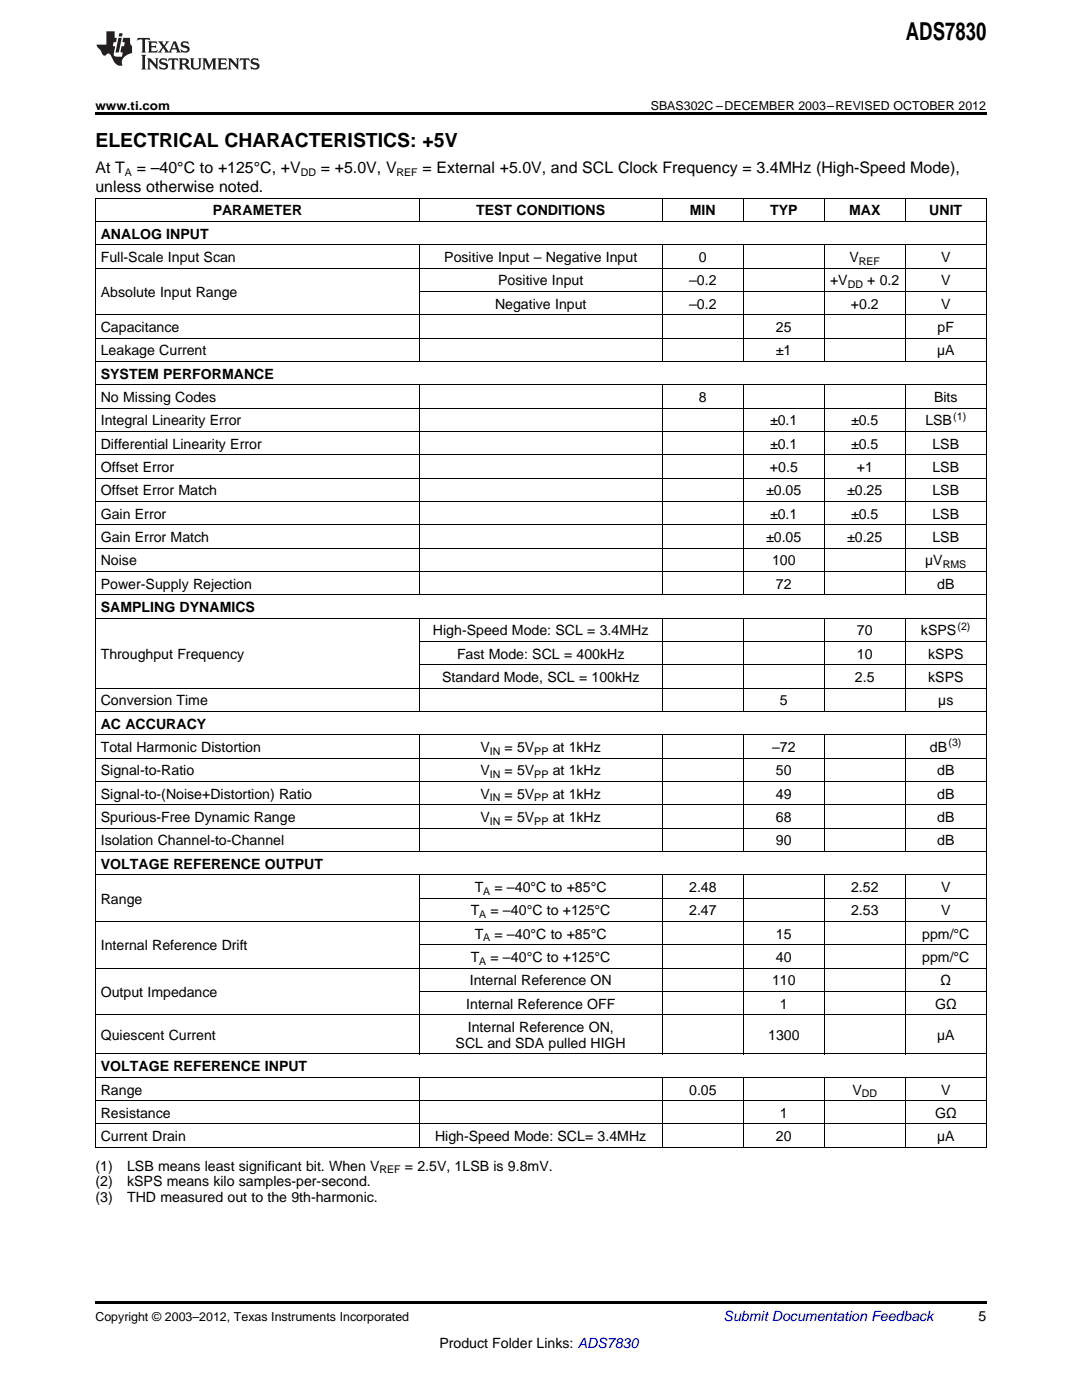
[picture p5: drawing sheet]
<svg xmlns="http://www.w3.org/2000/svg" width="216mm" height="279mm" viewBox="0 0 216 279" stroke-linecap="round" stroke-linejoin="round" font-family="sans-serif">
<defs><g id="words">
<text font-size="4.9" x="180.8" y="7.9">ADS7830</text>
<text font-size="3.9" x="19" y="29.3">ELECTRICAL CHARACTERISTICS: +5V</text>
<g font-size="3.2">
<text x="19" y="34.4">At T</text>
<text x="27.3" y="34.4">= –40°C to +125°C, +V</text>
<text x="64" y="34.4">= +5.0V, V</text>
<text x="84.3" y="34.4">= External +5.0V, and SCL Clock Frequency = 3.4MHz (High-Speed Mode),</text>
<text x="19" y="38.3">unless otherwise noted.</text>
</g>
<g font-size="2.8">
<text x="20.1" y="47.6">ANALOG INPUT</text>
<text x="42.4" y="43">PARAMETER</text>
<text x="95" y="43">TEST CONDITIONS</text>
<text x="137.7" y="43">MIN</text>
<text x="153.7" y="43">TYP</text>
<text x="169.4" y="43">MAX</text>
<text x="185.4" y="43">UNIT</text>
<text x="20.1" y="52.3">Full-Scale Input Scan</text>
<text x="88.7" y="52.3">Positive Input – Negative Input</text>
<text x="139.5" y="52.3">0</text>
<text x="169.5" y="52.3">V</text>
<text x="187.8" y="52.3">V</text>
<text x="20.1" y="59.3">Absolute Input Range</text>
<text x="99.4" y="56.9">Positive Input</text>
<text x="137.5" y="56.9">–0.2</text>
<text x="165.6" y="56.9">+V</text>
<text x="173" y="56.9">+ 0.2</text>
<text x="187.8" y="56.9">V</text>
<text x="98.8" y="61.6">Negative Input</text>
<text x="137.5" y="61.6">–0.2</text>
<text x="169.8" y="61.6">+0.2</text>
<text x="187.8" y="61.6">V</text>
<text x="20.1" y="66.3">Capacitance</text>
<text x="20.1" y="70.9">Leakage Current</text>
<text x="154.8" y="66.3">25</text>
<text x="154.8" y="70.9">±1</text>
<text x="187" y="70.9">µA</text>
<text x="187.1" y="66.3">pF</text>
<text x="20.1" y="75.6">SYSTEM PERFORMANCE</text>
<text x="20.1" y="80.2">No Missing Codes</text>
<text x="139.5" y="80.2">8</text>
<text x="186.4" y="80.2">Bits</text>
<text x="20.1" y="84.9">Integral Linearity Error</text>
<text x="20.1" y="89.5">Differential Linearity Error</text>
<text x="153.7" y="84.9">±0.1</text>
<text x="153.7" y="89.5">±0.1</text>
<text x="169.8" y="84.9">±0.5</text>
<text x="169.8" y="89.5">±0.5</text>
<text x="184.6" y="84.9">LSB</text>
<text x="186.1" y="89.5">LSB</text>
<text x="20.1" y="94.2">Offset Error</text>
<text x="153.6" y="94.2">+0.5</text>
<text x="171" y="94.2">+1</text>
<text x="186.1" y="94.2">LSB</text>
<text x="20.1" y="98.8">Offset Error Match</text>
<text x="152.9" y="98.8">±0.05</text>
<text x="169.1" y="98.8">±0.25</text>
<text x="186.1" y="98.8">LSB</text>
<text x="20.1" y="103.5">Gain Error</text>
<text x="153.7" y="103.5">±0.1</text>
<text x="169.8" y="103.5">±0.5</text>
<text x="186.1" y="103.5">LSB</text>
<text x="20.1" y="108.2">Gain Error Match</text>
<text x="20.1" y="112.8">Noise</text>
<text x="152.9" y="108.2">±0.05</text>
<text x="154.1" y="112.8">100</text>
<text x="169.1" y="108.2">±0.25</text>
<text x="184.6" y="112.8">µV</text>
<text x="186.1" y="108.2">LSB</text>
<text x="20.1" y="117.5">Power-Supply Rejection</text>
<text x="154.8" y="117.5">72</text>
<text x="187" y="117.5">dB</text>
<text x="20.1" y="122.1">SAMPLING DYNAMICS</text>
<text x="20.1" y="131.4">Throughput Frequency</text>
<text x="86.4" y="126.8">High-Speed Mode: SCL = 3.4MHz</text>
<text x="91.2" y="131.4">Fast Mode: SCL = 400kHz</text>
<text x="171" y="126.8">70</text>
<text x="171" y="131.4">10</text>
<text x="183.8" y="126.8">kSPS</text>
<text x="185.2" y="131.4">kSPS</text>
<text x="88.2" y="136.1">Standard Mode, SCL = 100kHz</text>
<text x="170.6" y="136.1">2.5</text>
<text x="185.2" y="136.1">kSPS</text>
<text x="20.1" y="140.8">Conversion Time</text>
<text x="155.6" y="140.8">5</text>
<text x="187.2" y="140.8">µs</text>
<text x="20.1" y="145.4">AC ACCURACY</text>
<text x="20.1" y="150.1">Total Harmonic Distortion</text>
<text x="20.1" y="154.7">Signal-to-Ratio</text>
<text x="95.8" y="150.1">V</text>
<text x="95.8" y="154.7">V</text>
<text x="100.7" y="150.1">= 5V</text>
<text x="100.7" y="154.7">= 5V</text>
<text x="110.3" y="150.1">at 1kHz</text>
<text x="110.3" y="154.7">at 1kHz</text>
<text x="154.1" y="150.1">–72</text>
<text x="154.8" y="154.7">50</text>
<text x="185.6" y="150.1">dB</text>
<text x="187" y="154.7">dB</text>
<text x="20.1" y="159.4">Signal-to-(Noise+Distortion) Ratio</text>
<text x="95.8" y="159.4">V</text>
<text x="100.7" y="159.4">= 5V</text>
<text x="110.3" y="159.4">at 1kHz</text>
<text x="154.8" y="159.4">49</text>
<text x="187" y="159.4">dB</text>
<text x="20.1" y="164">Spurious-Free Dynamic Range</text>
<text x="95.8" y="164">V</text>
<text x="100.7" y="164">= 5V</text>
<text x="110.3" y="164">at 1kHz</text>
<text x="154.8" y="164">68</text>
<text x="187" y="164">dB</text>
<text x="20.1" y="168.7">Isolation Channel-to-Channel</text>
<text x="20.1" y="173.4">VOLTAGE REFERENCE OUTPUT</text>
<text x="154.8" y="168.7">90</text>
<text x="187" y="168.7">dB</text>
<text x="94.7" y="178">T</text>
<text x="98.7" y="178">= –40°C to +85°C</text>
<text x="137.5" y="178">2.48</text>
<text x="169.8" y="178">2.52</text>
<text x="187.8" y="178">V</text>
<text x="20.1" y="180.3">Range</text>
<text x="93.9" y="182.7">T</text>
<text x="97.9" y="182.7">= –40°C to +125°C</text>
<text x="137.5" y="182.7">2.47</text>
<text x="169.8" y="182.7">2.53</text>
<text x="187.8" y="182.7">V</text>
<text x="20.1" y="189.7">Internal Reference Drift</text>
<text x="93.9" y="192">T</text>
<text x="94.7" y="187.3">T</text>
<text x="97.9" y="192">= –40°C to +125°C</text>
<text x="98.7" y="187.3">= –40°C to +85°C</text>
<text x="154.8" y="187.3">15</text>
<text x="154.8" y="192">40</text>
<text x="184" y="187.3">ppm/°C</text>
<text x="184" y="192">ppm/°C</text>
<text x="93.7" y="196.6">Internal Reference ON</text>
<text x="154.1" y="196.6">110</text>
<text x="187.7" y="196.6">Ω</text>
<text x="20.1" y="199">Output Impedance</text>
<text x="93" y="201.3">Internal Reference OFF</text>
<text x="155.6" y="201.3">1</text>
<text x="186.6" y="201.3">GΩ</text>
<text x="20.1" y="207.5">Quiescent Current</text>
<text x="90.9" y="209.1">SCL and SDA pulled HIGH</text>
<text x="93.3" y="206">Internal Reference ON,</text>
<text x="153.3" y="207.5">1300</text>
<text x="187" y="207.5">µA</text>
<text x="20.1" y="213.8">VOLTAGE REFERENCE INPUT</text>
<text x="20.1" y="218.4">Range</text>
<text x="137.5" y="218.4">0.05</text>
<text x="170.1" y="218.4">V</text>
<text x="187.8" y="218.4">V</text>
<text x="20.1" y="223.1">Resistance</text>
<text x="20.1" y="227.8">Current Drain</text>
<text x="86.8" y="227.8">High-Speed Mode: SCL= 3.4MHz</text>
<text x="154.8" y="227.8">20</text>
<text x="155.6" y="223.1">1</text>
<text x="186.6" y="223.1">GΩ</text>
<text x="187" y="227.8">µA</text>
<text x="19" y="233.6">(1)</text>
<text x="25.4" y="233.6">LSB means least significant bit. When V</text>
<text x="80.8" y="233.6">= 2.5V, 1LSB is 9.8mV.</text>
<text x="19" y="236.8">(2)</text>
<text x="19" y="240">(3)</text>
<text x="25.4" y="236.8">kSPS means kilo samples-per-second.</text>
<text x="25.4" y="240">THD measured out to the 9th-harmonic.</text>
<text x="195.3" y="263.6">5</text>
<text x="87.7" y="269">Product Folder Links: ADS7830</text>
</g>
<text font-size="2.8" fill="#0000c8" x="144.4" y="263.6">Submit Documentation Feedback</text>
<g font-size="2.5">
<text x="19" y="21.9">www.ti.com</text>
<text x="129.9" y="21.9">SBAS302C –DECEMBER 2003–REVISED OCTOBER 2012</text>
<text x="19" y="263.6">Copyright © 2003–2012, Texas Instruments Incorporated</text>
</g>
<g font-size="2.1">
<text x="24.9" y="35.1">A</text>
<text x="60" y="35.1">DD</text>
<text x="79.1" y="35.1">REF</text>
<text x="171.4" y="52.8">REF</text>
<text x="169.2" y="57.5">DD</text>
<text x="190.2" y="83.7">(1)</text>
<text x="188.1" y="113.4">RMS</text>
<text x="191.1" y="125.7">(2)</text>
<text x="189.3" y="148.9">(3)</text>
<text x="97.7" y="150.6">IN</text>
<text x="97.7" y="155.3">IN</text>
<text x="106.6" y="150.6">PP</text>
<text x="106.6" y="155.3">PP</text>
<text x="97.7" y="159.9">IN</text>
<text x="106.6" y="159.9">PP</text>
<text x="97.7" y="164.6">IN</text>
<text x="106.6" y="164.6">PP</text>
<text x="96.4" y="178.6">A</text>
<text x="95.6" y="183.2">A</text>
<text x="96.4" y="187.9">A</text>
<text x="95.6" y="192.5">A</text>
<text x="172" y="219">DD</text>
<text x="75.7" y="234.2">REF</text>
</g>
</g></defs>
<g fill="#231f20">
<path d="M27.5 7.6l-.1 .5 .4-.2h.6v.1v2.1l-.2 .4h1l-.3-.4v-2.1l.1-.1h.5l.5 .2-.2-.5zM29.5 8.3l.2 .3v1.5l-.2 .4h1.8l.2-.6a1.04 1.04 0 0 1-1.3 .2v-.7h.6l.3 .2v-.6l-.3 .2h-.6v-.6l.8-.1 .4 .3-.2-.5zM31.5 8.3l.9 1.1-.9 1.1h.8l-.2-.2 .5-.7 .4 .7-.2 .2h1.5l-.1-.2 .1-.4h.9l.1 .4-.2 .2h1l-.3-.3-.7-1.9h-.5l-.9 2-.8-1 .9-1h-.8l.1 .3-.3 .5-.4-.6 .2-.2zM34.7 8.6l.4 1h-.7zM36.3 8.4a.63 .63 0 0 0-.2 .7 .63 .63 0 0 0 .6 .4l.6 .2 .1 .2a.75 .75 0 0 1-.7 .4 .75 .75 0 0 1-.6-.5l.1 .7 .1-.1a1.11 1.11 0 0 0 1.5-.6 1.13 1.13 0 0 0-1.2-.8l-.1-.4a1.04 1.04 0 0 1 1.2 .2l-.2-.5-.1 .1-.5-.2zM28.2 10.9l.2 .4v2.2l-.2 .4h1l-.3-.4v-2.2l.3-.4zM29.3 11.6l.3 .4v1.5l-.3 .4h.8l-.2-.4v-1.3l1.5 1.7v-1.9l.2-.4h-.7l.2 .4v.9l-1.1-1.3zM32 11.8a.62 .62 0 0 0-.2 .7 .62 .62 0 0 0 .6 .4l.6 .1 .1 .3a.76 .76 0 0 1-.7 .3 .76 .76 0 0 1-.6-.4l.1 .7 .1-.1a1.11 1.11 0 0 0 1.5-.6 1.13 1.13 0 0 0-1.2-.8l-.1-.4a1.04 1.04 0 0 1 1.2 .2l-.2-.6-.1 .1-.5-.1zM33.7 11.6l-.2 .6a.61 .61 0 0 1 .8-.3v1.6l-.2 .4h.9l-.2-.4v-1.6a.63 .63 0 0 1 .8 .3l-.2-.6zM35.6 11.6l.3 .4v1.5l-.3 .4h1l-.2-.2v-.8l.5 .2a.76 .76 0 0 0 1.2 .7l-1-1a.58 .58 0 0 0 .6-.5 .58 .58 0 0 0-.5-.6zM36.4 11.9h.1a.45 .45 0 0 1 .5 .1 .45 .45 0 0 1 .1 .5l-.7 .2zM37.9 11.6l.2 .2a2.17 2.17 0 0 0 .3 1.9 .99 .99 0 0 0 1.6-.6v-1.1l.2-.4h-.7l.2 .2a1.92 1.92 0 0 1-.2 1.8 .6 .6 0 0 1-.9-.5v-1.1l.2-.4zM40.4 11.6l.2 .4v1.5l-.2 .4h.7l-.2-.4v-1.4l.8 1.8 .8-1.8v1.4l-.2 .4h.9l-.2-.4v-1.5l.2-.4h-.8l-.6 1.5-.6-1.5zM43.4 11.6l.2 .4v1.5l-.2 .4h1.8l.2-.6a1.04 1.04 0 0 1-1.3 .1v-.6h.5l.4 .2v-.6l-.4 .2h-.5v-.7h.8l.3 .3-.1-.6zM45.5 11.6l.2 .4v1.5l-.2 .4h.7l-.2-.4v-1.3l1.5 1.7v-1.9l.2-.4h-.7l.2 .4v.9l-1.1-1.3zM47.9 11.6l-.1 .6a.61 .61 0 0 1 .8-.3v1.6l-.3 .4h1l-.3-.4 .1-1.6a.63 .63 0 0 1 .7 .3l-.1-.6zM50.2 11.8a.62 .62 0 0 0-.2 .7 .62 .62 0 0 0 .6 .4l.6 .1 .2 .3a.76 .76 0 0 1-.8 .3 .76 .76 0 0 1-.6-.4l.1 .7 .2-.1a1.11 1.11 0 0 0 1.5-.6 1.13 1.13 0 0 0-1.3-.8l-.1-.4a1.04 1.04 0 0 1 1.2 .2l-.1-.6-.2 .1-.5-.1z"/>
<path d="M21.2 6.3v2.6h-1.9l.1 .4 .7 .9a.91 .91 0 0 0 1 .8 .56 .56 0 0 1 .5-.3 .56 .56 0 0 1 .5 .3l.4 .8a1.53 1.53 0 0 0 1.9 1.2 1.54 1.54 0 0 1 1-2.1l.9-.3v-1.4a1.52 1.52 0 0 1-.3-1.6h-1.4l-.2 .8h.5l-.2 .8h-.4l-.2 1v.2l.4 .1-.2 .8a1.93 1.93 0 0 1-1.6-.3l.3-1.8h-.5l.2-.8h.4l.2-.8h-.4v-1.3zM23.6 7.6l-.6 2.9h.7l.6-2.9zM23.8 6.6l-.1 .7h.6l.2-.7z"/>
</g>
<path d="M19 22.5h177.8v.5h-177.8zM19 259.7h177.8v.5h-177.8z" fill="#000"/>
<g fill="none" stroke="#000" stroke-width=".2">
<path d="M19 39.5h177.8M19.1 39.6v189.4M83.6 39.6v4.6M132.1 39.6v4.6M148.3 39.6v4.6M164.4 39.6v4.6M180.6 39.6v4.6M196.8 39.6v189.4M19 53.5h177.8M19 48.8h177.8M19 44.2h177.8M83.6 48.9v23.3"/>
<path d="M83.7 58.2h113.1M132.1 48.9v23.3M148.3 48.9v23.3M164.4 48.9v23.3M180.6 48.9v23.3M19 76.8h177.8M19 72.1h177.8M19 67.5h177.8M19 62.8h177.8M83.6 76.8v41.9M132.1 76.8v41.9M148.3 76.8v41.9"/>
<path d="M164.4 76.8v41.9M180.6 76.8v41.9M19 95.4h177.8M19 90.8h177.8M19 86.1h177.8M19 81.4h177.8M19 118.7h177.8M19 114h177.8M19 109.4h177.8M19 104.7h177.8M19 100.1h177.8M19 137.3h177.8"/>
<path d="M19 123.3h177.8M83.6 123.4v18.6M83.7 132.7h113.1M83.7 128h113.1M132.1 123.4v18.6M148.3 123.4v18.6M164.4 123.4v18.6M180.6 123.4v18.6M19 155.9h177.8M19 151.3h177.8M19 146.6h177.8M19 142h177.8"/>
<path d="M83.6 146.7v23.3M132.1 146.7v23.3M148.3 146.7v23.3M164.4 146.7v23.3M180.6 146.7v23.3M19 174.6h177.8M19 169.9h177.8M19 165.3h177.8M19 160.6h177.8M83.6 174.6v35.8M83.7 179.2h113.1M132.1 174.6v35.8"/>
<path d="M148.3 174.6v35.8M164.4 174.6v35.8M180.6 174.6v35.8M19 193.2h177.8M19 183.9h177.8M83.7 197.9h113.1M83.7 188.5h113.1M19 219.7h177.8M19 215h177.8M19 210.3h177.8M19 202.5h177.8M83.6 215.1v13.9"/>
<path d="M132.1 215.1v13.9M148.3 215.1v13.9M164.4 215.1v13.9M180.6 215.1v13.9M19 229h177.8M19 224.3h177.8"/>
</g>
<use href="#words"/>
</svg>
